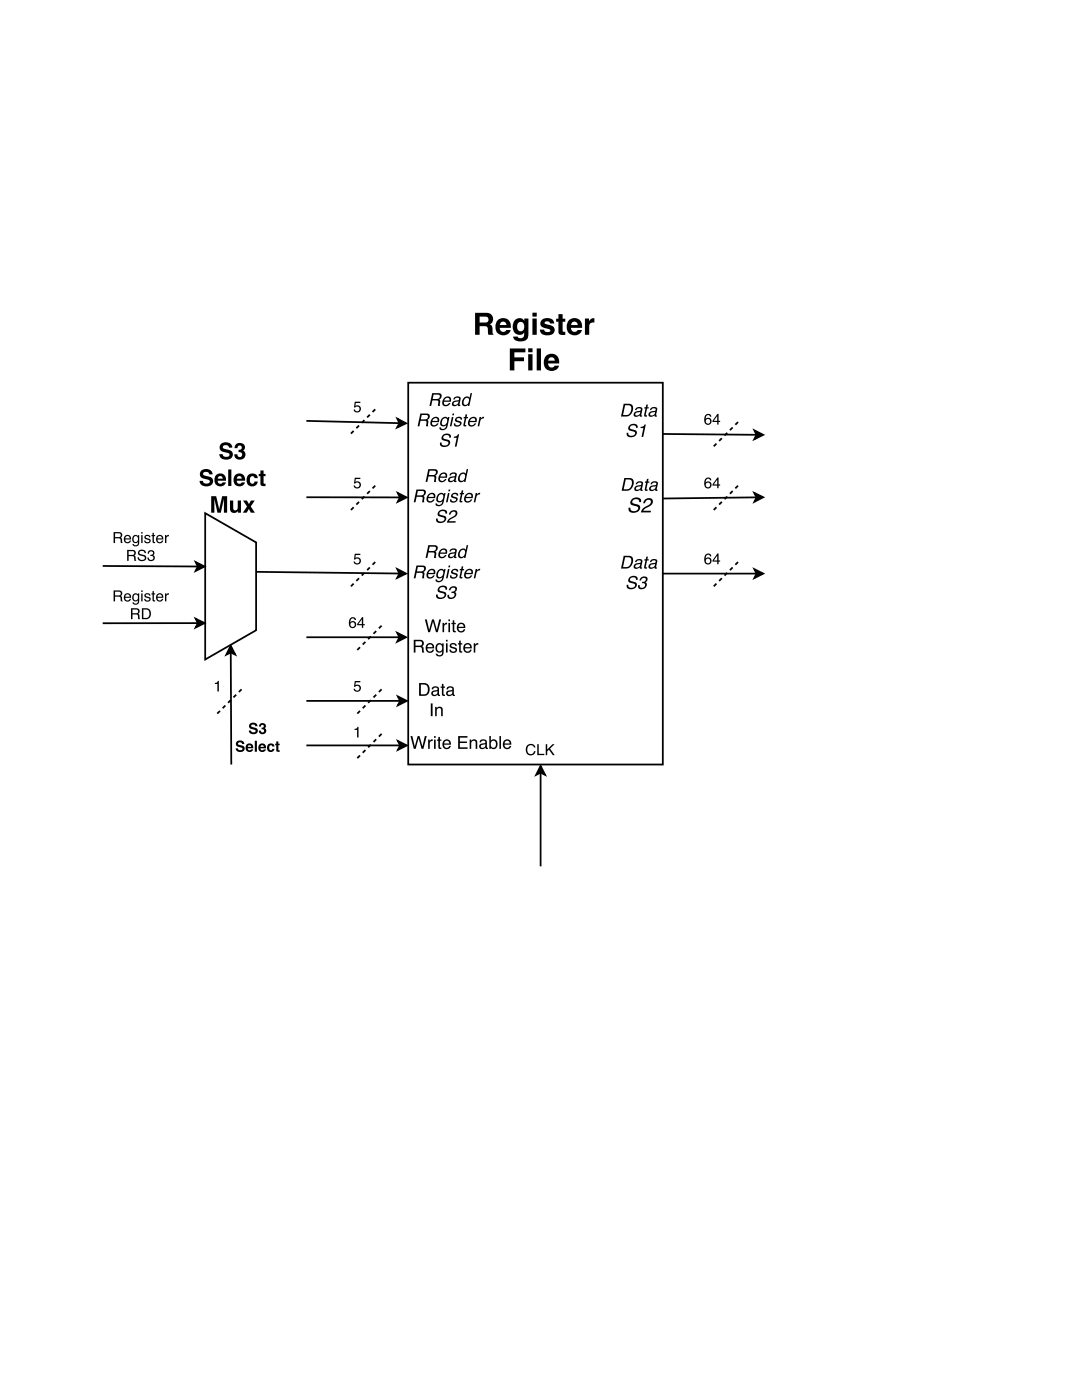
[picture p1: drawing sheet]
<svg xmlns="http://www.w3.org/2000/svg" width="216mm" height="279mm" viewBox="0 0 216 279" stroke-linecap="round" stroke-linejoin="round" font-family="sans-serif">
<path d="M81.5 76.4h50.8v76.2h-50.8z" fill="none" stroke="#000" stroke-width=".35"/>
<g fill="#000">
<path d="M70.8 80.2h1.1v.2h-.9l-.1 .6a.73 .73 0 0 1 1.1 .4 .73 .73 0 0 1-.5 1 .73 .73 0 0 1-.9-.7h.2a.47 .47 0 0 0 .7 .2 .47 .47 0 0 0 .1-.7 .47 .47 0 0 0-.7 .1h-.3z"/>
<path d="M86.5 78.8l-.2 .8h.8a.45 .45 0 0 0 .6-.3 .45 .45 0 0 0-.3-.5zM86.2 78.5h1.2a.66 .66 0 0 1 .8 .5 .66 .66 0 0 1-.6 .8l.2 .2v1h-.4l.1-.9-.4-.2h-.8l-.3 1.1h-.3zM88.7 79.4a.76 .76 0 0 1 1-.2 .76 .76 0 0 1 .2 1h-1.3a.5 .5 0 0 0 .4 .6 .5 .5 0 0 0 .6-.4h.3a.85 .85 0 0 1-1.3 .6 .85 .85 0 0 1-.1-1.4zM88.9 79.5l-.3 .4h1.1v-.3l-.2-.2zM90.6 80.4l-.1 .1a.56 .56 0 0 0 .7 .2 .56 .56 0 0 0 .3-.6zM90.6 79.4a.73 .73 0 0 1 .8-.3 .73 .73 0 0 1 .5 .5l-.2 1.1 .2 .1-.1 .2h-.3l-.1-.2a.65 .65 0 0 1-.7 .3 .65 .65 0 0 1-.5-.6l.4-.5 .9-.1 .1-.2a.45 .45 0 0 0-.5-.3 .45 .45 0 0 0-.4 .3h-.3zM92.8 79.6a.64 .64 0 0 0-.4 .7 .64 .64 0 0 0 .6 .5 .92 .92 0 0 0 .4-1.4zM92.5 79.4l.7-.3 .5 .3 .2-.9h.3l-.6 2.5h-.2v-.2a.73 .73 0 0 1-1 .1 .73 .73 0 0 1-.1-1z"/>
<path d="M95.7 63.2v1.2h1a.6 .6 0 0 0 .8-.6 .6 .6 0 0 0-.7-.6zM94.8 62.4h2.2a1.22 1.22 0 0 1 1.3 .8 1.22 1.22 0 0 1-.6 1.5 1.29 1.29 0 0 1 .6 1.6l.2 .5h-1l-.3-1.6-1.5-.1v1.7h-.9zM99.9 64.4l-.2 .5h1.4a.65 .65 0 0 0-.4-.7 .65 .65 0 0 0-.8 .2zM99.3 63.9a1.57 1.57 0 0 1 1.9-.2 1.57 1.57 0 0 1 .7 1.7h-2.2a.7 .7 0 0 0 .5 .8 .7 .7 0 0 0 .8-.3h.9a1.59 1.59 0 0 1-2 .9 1.59 1.59 0 0 1-1-2zM103.4 64.4a1.05 1.05 0 0 0 .5 1.7 .98 .98 0 0 0 .7-.9 .98 .98 0 0 0-.7-1zM102.9 63.8a1.14 1.14 0 0 1 1.7 .2v-.4h.8v3a1.41 1.41 0 0 1-1.9 1.5l-.5-.1a.94 .94 0 0 1-.6-.8h.9a.73 .73 0 0 0 .9 .2 .73 .73 0 0 0 .4-.9v-.2a1.31 1.31 0 0 1-1.6 .4 1.31 1.31 0 0 1-.7-1.5l.2-1zM106.2 62.4h.9v.8h-.9zM106.2 63.6h.9v3.2h-.9zM108.2 63.8a1.48 1.48 0 0 1 2.4 .8h-.9a.54 .54 0 0 0-.5-.5 .54 .54 0 0 0-.5 .4l.1 .1a2.2 2.2 0 0 1 1.9 1 1.17 1.17 0 0 1-1.5 1.3l-.9-.2a1.06 1.06 0 0 1-.6-.9h.9a.69 .69 0 0 0 .5 .5 .69 .69 0 0 0 .7-.3l-.1-.2a2.36 2.36 0 0 1-1.9-1l.1-.5zM111.4 62.7h.9v.9h.5v.6h-.5v1.9l.5 .1v.6h-.8l-.5-.3-.1-2.3h-.4v-.6h.4zM114.2 64.4l-.2 .5h1.3a.65 .65 0 0 0-.4-.7 .65 .65 0 0 0-.7 .2zM113.5 63.9a1.57 1.57 0 0 1 1.9-.2 1.57 1.57 0 0 1 .8 1.7h-2.3a.7 .7 0 0 0 .5 .8 .7 .7 0 0 0 .8-.3h.9a1.59 1.59 0 0 1-2 .9 1.59 1.59 0 0 1-1-2zM116.7 63.6h.8v.5a1.01 1.01 0 0 1 1.1-.6v.9a.8 .8 0 0 0-1 .9v1.5h-.9z"/>
<path d="M101.7 69.5h3.1v.8h-2.2v1h2v.8h-2v1.8h-.9zM105.4 69.5h.9v.8h-.9zM105.4 70.7h.9v3.2h-.9zM107.1 69.5h.8v4.4h-.8zM109.6 71.5l-.2 .5h1.3a.65 .65 0 0 0-.4-.7 .65 .65 0 0 0-.7 .2zM108.9 71a1.57 1.57 0 0 1 1.9-.2 1.57 1.57 0 0 1 .8 1.7h-2.2a.7 .7 0 0 0 .4 .8 .7 .7 0 0 0 .9-.3h.8a1.59 1.59 0 0 1-2 .9 1.59 1.59 0 0 1-1-2z"/>
<path d="M83.4 98l-.2 .9h.8a.45 .45 0 0 0 .6-.3 .45 .45 0 0 0-.4-.6zM83.1 97.7h1.2a.66 .66 0 0 1 .7 .5 .66 .66 0 0 1-.5 .8l.2 .3v.9h-.5l.1-.9-.4-.1h-.8l-.2 1h-.3zM85.5 98.6a.76 .76 0 0 1 1-.2 .76 .76 0 0 1 .3 1h-1.4a.5 .5 0 0 0 .4 .6 .5 .5 0 0 0 .6-.3h.3a.85 .85 0 0 1-1.2 .5 .85 .85 0 0 1-.2-1.4zM85.7 98.8l-.2 .4h1v-.4l-.2-.2zM87.5 98.6l.6-.2 .5 .2v-.2h.3l-.3 1.7a.92 .92 0 0 1-.7 .9 .92 .92 0 0 1-1-.3v-.2h.3a.59 .59 0 0 0 .8 .2 .59 .59 0 0 0 .3-.7 .72 .72 0 0 1-1.1 .1 .72 .72 0 0 1 0-1zM87.7 98.8a.94 .94 0 0 0-.2 1.2 .8 .8 0 0 0 .8-.4 .8 .8 0 0 0 0-.9zM89.4 98.4h.3l-.4 1.8h-.3zM89.5 97.7h.4l-.1 .3h-.3zM90.1 98.6a.71 .71 0 0 1 .8-.3 .71 .71 0 0 1 .5 .6h-.3a.4 .4 0 0 0-.4-.3 .4 .4 0 0 0-.4 .4h.1a.91 .91 0 0 1 .9 .7 .82 .82 0 0 1-.7 .6 .82 .82 0 0 1-.8-.5v-.1h.3a.42 .42 0 0 0 .5 .3 .42 .42 0 0 0 .3-.4 .74 .74 0 0 1-.8-.8zM92.1 97.9h.3l-.1 .5h.3v.2h-.3l-.3 1.3 .3 .1-.1 .2a.37 .37 0 0 1-.5-.3l.3-1.3h-.3l.1-.2h.2zM93 98.6a.76 .76 0 0 1 1-.2 .76 .76 0 0 1 .3 1h-1.4a.5 .5 0 0 0 .4 .6 .5 .5 0 0 0 .6-.3h.3a.85 .85 0 0 1-1.2 .5 .85 .85 0 0 1-.2-1.4zM93.3 98.8l-.3 .4h1v-.4l-.2-.2zM94.9 98.4h.3v.3l.4-.3h.2l-.1 .3a.6 .6 0 0 0-.6 .5l-.3 1h-.3z"/>
<path d="M84.2 82.8l-.2 .9h.8a.45 .45 0 0 0 .6-.3 .45 .45 0 0 0-.4-.6zM83.9 82.5h1.2a.66 .66 0 0 1 .7 .6 .66 .66 0 0 1-.5 .7l.2 .3-.1 1h-.4l.1-.9-.4-.2h-.8l-.2 1.1h-.4zM86.3 83.5a.76 .76 0 0 1 1-.3 .76 .76 0 0 1 .3 1h-1.4a.5 .5 0 0 0 .4 .7 .5 .5 0 0 0 .6-.4h.3a.85 .85 0 0 1-1.3 .5 .85 .85 0 0 1-.1-1.3zM86.5 83.6l-.2 .4h1v-.3l-.2-.2zM88.2 83.4l.6-.2 .6 .3v-.3h.3l-.4 1.7a.92 .92 0 0 1-.6 .9 .92 .92 0 0 1-1-.3v-.2h.3a.59 .59 0 0 0 .7 .2 .59 .59 0 0 0 .4-.7 .72 .72 0 0 1-1.1 .1 .72 .72 0 0 1-.1-1zM88.5 83.6a.94 .94 0 0 0-.2 1.2 .8 .8 0 0 0 .8-.4 .8 .8 0 0 0-.1-.9zM90.2 83.2h.3l-.4 1.9h-.3zM90.3 82.5h.3v.4h-.4zM90.9 83.5a.71 .71 0 0 1 .8-.3 .71 .71 0 0 1 .5 .6h-.3a.4 .4 0 0 0-.4-.4 .4 .4 0 0 0-.4 .4l.1 .1a.91 .91 0 0 1 .9 .6 .82 .82 0 0 1-.7 .6 .82 .82 0 0 1-.8-.4v-.2h.3a.42 .42 0 0 0 .4 .4 .42 .42 0 0 0 .4-.5 .74 .74 0 0 1-.9-.8zM92.9 82.7h.3l-.1 .5h.3v.3h-.3l-.3 1.2 .3 .1-.1 .3a.37 .37 0 0 1-.5-.4l.2-1.2h-.2v-.3h.3zM93.8 83.5a.76 .76 0 0 1 1-.3 .76 .76 0 0 1 .3 1h-1.4a.5 .5 0 0 0 .4 .7 .5 .5 0 0 0 .6-.4h.3a.85 .85 0 0 1-1.3 .5 .85 .85 0 0 1-.1-1.3zM94 83.6l-.2 .4h1v-.3l-.2-.2zM95.7 83.2h.3l-.1 .3 .4-.3h.3l-.1 .3a.6 .6 0 0 0-.7 .5l-.2 1.1h-.3z"/>
<path d="M85.7 93.9l-.1 .9h.8a.45 .45 0 0 0 .6-.3 .45 .45 0 0 0-.4-.6zM85.5 93.6h1.1a.66 .66 0 0 1 .8 .6 .66 .66 0 0 1-.6 .7l.3 .3-.1 1h-.4l.1-.9-.4-.2h-.8l-.2 1.1h-.4zM87.9 94.6a.76 .76 0 0 1 1-.3 .76 .76 0 0 1 .3 1.1h-1.4a.5 .5 0 0 0 .4 .6 .5 .5 0 0 0 .6-.4h.3a.85 .85 0 0 1-1.3 .5 .85 .85 0 0 1-.1-1.3zM88.1 94.7l-.2 .4h1v-.3l-.2-.2zM89.8 95.5l-.1 .2a.56 .56 0 0 0 .7 .2 .56 .56 0 0 0 .3-.7zM89.8 94.5a.73 .73 0 0 1 .8-.3 .73 .73 0 0 1 .5 .6l-.2 1.1 .2 .1-.1 .2h-.3l-.1-.3a.65 .65 0 0 1-.7 .4 .65 .65 0 0 1-.5-.6l.4-.5 .9-.2 .1-.2a.45 .45 0 0 0-.4-.3 .45 .45 0 0 0-.4 .4h-.3zM92 94.7a.64 .64 0 0 0-.3 .8 .64 .64 0 0 0 .6 .5 .92 .92 0 0 0 .3-1.4zM91.8 94.6l.6-.3 .5 .3 .2-1h.3l-.5 2.6h-.3v-.3a.73 .73 0 0 1-1 .2 .73 .73 0 0 1-.1-1.1z"/>
<path d="M88.3 86.9a1.01 1.01 0 0 1 1.7 .2v.2h-.4a.56 .56 0 0 0-.6-.5 .56 .56 0 0 0-.5 .7 1.64 1.64 0 0 1 1.3 .7 1.13 1.13 0 0 1-.8 1 1.13 1.13 0 0 1-1.2-.4v-.5h.3a.64 .64 0 0 0 .7 .6 .64 .64 0 0 0 .6-.7l-.7-.2a.58 .58 0 0 1-.6-.4 .58 .58 0 0 1 .2-.7zM90.6 87.1l.5-.1 .3-.3h.2l-.5 2.4h-.3l.3-1.7h-.6z"/>
<path d="M124.7 80.9l-.4 1.9h.6a1.2 1.2 0 0 0 .9-1.8zM124.5 80.6h1a1.04 1.04 0 0 1 .6 1.7l-.1 .2a1.21 1.21 0 0 1-1.1 .6h-1zM126.8 82.5v.1a.56 .56 0 0 0 .7 .3 .56 .56 0 0 0 .3-.7zM126.9 81.5a.73 .73 0 0 1 .7-.3 .73 .73 0 0 1 .6 .5l-.2 1.2h.1v.2h-.4l-.1-.2a.65 .65 0 0 1-.6 .3 .65 .65 0 0 1-.6-.6l.4-.4 1-.2 .1-.2a.45 .45 0 0 0-.5-.3 .45 .45 0 0 0-.4 .3h-.3zM129 80.7h.3l-.1 .6h.3l-.1 .2h-.3l-.2 1.2 .2 .2v.2a.37 .37 0 0 1-.6-.3l.3-1.3h-.3l.1-.2h.3zM129.8 82.5l-.1 .1a.56 .56 0 0 0 .7 .3 .56 .56 0 0 0 .3-.7zM129.8 81.5a.73 .73 0 0 1 .8-.3 .73 .73 0 0 1 .5 .5l-.2 1.2h.2v.2h-.4l-.1-.2a.65 .65 0 0 1-.7 .3 .65 .65 0 0 1-.5-.6l.4-.4 .9-.2 .1-.2a.45 .45 0 0 0-.4-.3 .45 .45 0 0 0-.4 .3h-.3z"/>
<path d="M124.9 95.7l-.5 2h.7a1.2 1.2 0 0 0 .8-1.9zM124.6 95.4h1a1.04 1.04 0 0 1 .6 1.7l-.1 .3a1.21 1.21 0 0 1-1 .5h-1.1zM127 97.3l-.1 .2a.56 .56 0 0 0 .7 .2 .56 .56 0 0 0 .3-.7zM127 96.3a.73 .73 0 0 1 .7-.3 .73 .73 0 0 1 .6 .6l-.2 1.1h.2l-.1 .3h-.3l-.1-.3a.65 .65 0 0 1-.7 .3 .65 .65 0 0 1-.5-.5l.3-.5 1-.2 .1-.2a.45 .45 0 0 0-.5-.3 .45 .45 0 0 0-.4 .4h-.3zM129.1 95.6h.3l-.1 .5h.3l-.1 .2h-.3l-.2 1.3 .3 .1-.1 .2a.37 .37 0 0 1-.5-.3l.2-1.3h-.2v-.2h.3zM129.9 97.3v.2a.56 .56 0 0 0 .7 .2 .56 .56 0 0 0 .3-.7zM130 96.3a.73 .73 0 0 1 .7-.3 .73 .73 0 0 1 .6 .6l-.3 1.1h.2v.3h-.4l-.1-.3a.65 .65 0 0 1-.7 .3 .65 .65 0 0 1-.5-.5l.4-.5 .9-.2 .2-.2a.45 .45 0 0 0-.5-.3 .45 .45 0 0 0-.4 .4h-.3z"/>
<path d="M125.5 85a1.01 1.01 0 0 1 1.7 .1v.3h-.3a.56 .56 0 0 0-.7-.5 .56 .56 0 0 0-.4 .7 1.64 1.64 0 0 1 1.3 .7 1.13 1.13 0 0 1-.8 .9 1.13 1.13 0 0 1-1.2-.4v-.4h.3a.64 .64 0 0 0 .7 .6 .64 .64 0 0 0 .6-.8l-.8-.2a.58 .58 0 0 1-.5-.4 .58 .58 0 0 1 .1-.6zM127.8 85.2l.5-.1 .3-.4h.3l-.6 2.5h-.3l.4-1.8h-.6z"/>
<path d="M140.8 82.8a.65 .65 0 0 1 .7-.2 .65 .65 0 0 1 .4 .6h-.2a.44 .44 0 0 0-.6-.4 .44 .44 0 0 0-.3 .6v.2a.71 .71 0 0 1 1.1 .1 .71 .71 0 0 1-.3 1.1 .71 .71 0 0 1-1-.4l-.1-.9zM140.8 84.1a.46 .46 0 0 0 .9 0 .46 .46 0 0 0-.9 0zM143.1 83l-.7 1h.7zM143.2 82.6h.2v1.4h.3v.2h-.3v.5h-.3v-.5h-.9v-.2z"/>
<path d="M140.8 95.5a.65 .65 0 0 1 .7-.2 .65 .65 0 0 1 .4 .6h-.2a.44 .44 0 0 0-.6-.4 .44 .44 0 0 0-.3 .6v.2a.71 .71 0 0 1 1.1 .1 .71 .71 0 0 1-.3 1.1 .71 .71 0 0 1-1-.4l-.1-.9zM140.8 96.8a.46 .46 0 0 0 .9 0 .46 .46 0 0 0-.9 0zM143.1 95.7l-.7 1h.7zM143.2 95.3h.2v1.4h.3v.2h-.3v.5h-.3v-.5h-.9v-.2z"/>
<path d="M83.4 113.2l-.2 .8h.8a.45 .45 0 0 0 .6-.3 .45 .45 0 0 0-.4-.5zM83.1 112.9h1.2a.66 .66 0 0 1 .7 .5 .66 .66 0 0 1-.5 .8l.2 .3v.9h-.5l.1-.9-.4-.2h-.8l-.2 1.1h-.3zM85.5 113.8a.76 .76 0 0 1 1-.2 .76 .76 0 0 1 .3 1h-1.4a.5 .5 0 0 0 .4 .6 .5 .5 0 0 0 .6-.4h.3a.85 .85 0 0 1-1.2 .6 .85 .85 0 0 1-.2-1.4zM85.7 113.9l-.2 .4h1v-.3l-.2-.2zM87.5 113.8l.6-.3 .5 .3v-.2h.3l-.3 1.7a.92 .92 0 0 1-.7 .8 .92 .92 0 0 1-1-.3v-.2h.3a.59 .59 0 0 0 .8 .3 .59 .59 0 0 0 .3-.7 .72 .72 0 0 1-1.1 .1 .72 .72 0 0 1 0-1.1zM87.7 113.9a.94 .94 0 0 0-.2 1.2 .8 .8 0 0 0 .8-.4 .8 .8 0 0 0 0-.9zM89.4 113.6h.3l-.4 1.8h-.3zM89.5 112.9h.4l-.1 .3h-.3zM90.1 113.8a.71 .71 0 0 1 .8-.3 .71 .71 0 0 1 .5 .6h-.3a.4 .4 0 0 0-.4-.3 .4 .4 0 0 0-.4 .3l.1 .1a.91 .91 0 0 1 .9 .7 .82 .82 0 0 1-.7 .6 .82 .82 0 0 1-.8-.5v-.2h.3a.42 .42 0 0 0 .5 .4 .42 .42 0 0 0 .3-.5 .74 .74 0 0 1-.8-.8zM92.1 113h.3l-.1 .6h.3v.2h-.3l-.3 1.2 .3 .2-.1 .2a.37 .37 0 0 1-.5-.4l.3-1.2h-.3l.1-.2h.2zM93 113.8a.76 .76 0 0 1 1-.2 .76 .76 0 0 1 .3 1h-1.4a.5 .5 0 0 0 .4 .6 .5 .5 0 0 0 .6-.4h.3a.85 .85 0 0 1-1.2 .6 .85 .85 0 0 1-.2-1.4zM93.3 113.9l-.3 .4h1v-.3l-.2-.2zM94.9 113.6h.3v.3l.4-.4h.2l-.1 .3a.6 .6 0 0 0-.6 .5l-.3 1.1h-.3z"/>
<path d="M85.7 109.1l-.1 .9h.8a.45 .45 0 0 0 .6-.3 .45 .45 0 0 0-.4-.6zM85.5 108.8h1.1a.66 .66 0 0 1 .8 .5 .66 .66 0 0 1-.6 .8l.3 .3-.1 1h-.4l.1-1-.4-.1h-.8l-.2 1.1h-.4zM87.9 109.7a.76 .76 0 0 1 1-.2 .76 .76 0 0 1 .3 1h-1.4a.5 .5 0 0 0 .4 .6 .5 .5 0 0 0 .6-.3h.3a.85 .85 0 0 1-1.3 .5 .85 .85 0 0 1-.1-1.4zM88.1 109.9l-.2 .4h1v-.4l-.2-.2zM89.8 110.7l-.1 .2a.56 .56 0 0 0 .7 .2 .56 .56 0 0 0 .3-.7zM89.8 109.7a.73 .73 0 0 1 .8-.3 .73 .73 0 0 1 .5 .6l-.2 1.1h.2l-.1 .3h-.3l-.1-.3a.65 .65 0 0 1-.7 .3 .65 .65 0 0 1-.5-.5l.4-.5 .9-.2 .1-.2a.45 .45 0 0 0-.4-.3 .45 .45 0 0 0-.4 .4h-.3zM92 109.9a.64 .64 0 0 0-.3 .7 .64 .64 0 0 0 .6 .5 .92 .92 0 0 0 .3-1.3zM91.8 109.8l.6-.3 .5 .2 .2-.9h.3l-.5 2.6h-.3v-.3a.73 .73 0 0 1-1 .2 .73 .73 0 0 1-.1-1.1z"/>
<path d="M87.5 102.1a1.01 1.01 0 0 1 1.7 .1v.3h-.3a.56 .56 0 0 0-.7-.5 .56 .56 0 0 0-.4 .7 1.64 1.64 0 0 1 1.3 .7 1.13 1.13 0 0 1-.9 .9 1.13 1.13 0 0 1-1.2-.3v-.5h.4a.64 .64 0 0 0 .7 .6 .64 .64 0 0 0 .5-.7l-.7-.3a.58 .58 0 0 1-.6-.4 .58 .58 0 0 1 .2-.6zM89.8 102.2a.77 .77 0 0 1 .9-.4 .77 .77 0 0 1 .6 .8 3 3 0 0 1-1.6 1.2l-.1 .2h1.3v.3h-1.7a2.05 2.05 0 0 1 1.5-1.4 .48 .48 0 0 0 0-.8 .48 .48 0 0 0-.8 .4v.2h-.3z"/>
<path d="M87.5 117.2a1.01 1.01 0 0 1 1.7 .2v.3h-.3a.56 .56 0 0 0-.7-.5 .56 .56 0 0 0-.4 .7 1.64 1.64 0 0 1 1.3 .7 1.13 1.13 0 0 1-.9 .9 1.13 1.13 0 0 1-1.2-.4v-.4h.4a.64 .64 0 0 0 .7 .6 .64 .64 0 0 0 .5-.8l-.7-.2a.58 .58 0 0 1-.6-.4 .58 .58 0 0 1 .2-.7zM89.8 117.3a.74 .74 0 0 1 .8-.3 .74 .74 0 0 1 .6 .6l-.5 .6a.82 .82 0 0 1 .2 1 .82 .82 0 0 1-.9 .3 .61 .61 0 0 1-.7-.8h.3a.55 .55 0 0 0 .6 .6 .55 .55 0 0 0 .5-.7l-.3-.2-.3-.1v-.2a.44 .44 0 0 0 .7-.2 .44 .44 0 0 0-.3-.6 .44 .44 0 0 0-.6 .3v.2h-.3z"/>
<path d="M124.7 111.2l-.4 2h.6a1.2 1.2 0 0 0 .9-1.9zM124.5 110.9h1a1.04 1.04 0 0 1 .6 1.8l-.1 .2a1.21 1.21 0 0 1-1.1 .6h-1zM126.8 112.8v.2a.56 .56 0 0 0 .7 .2 .56 .56 0 0 0 .3-.7zM126.9 111.8a.73 .73 0 0 1 .7-.3 .73 .73 0 0 1 .6 .6l-.2 1.1h.1v.3h-.4l-.1-.3a.65 .65 0 0 1-.6 .3 .65 .65 0 0 1-.6-.5l.4-.5 1-.2 .1-.2a.45 .45 0 0 0-.5-.3 .45 .45 0 0 0-.4 .4h-.3zM129 111.1h.3l-.1 .5h.3l-.1 .3h-.3l-.2 1.2 .2 .1v.3a.37 .37 0 0 1-.6-.4l.3-1.2h-.3l.1-.3h.3zM129.8 112.8l-.1 .2a.56 .56 0 0 0 .7 .2 .56 .56 0 0 0 .3-.7zM129.8 111.8a.73 .73 0 0 1 .8-.3 .73 .73 0 0 1 .5 .6l-.2 1.1h.2v.3h-.4l-.1-.3a.65 .65 0 0 1-.7 .3 .65 .65 0 0 1-.5-.5l.4-.5 .9-.2 .1-.2a.45 .45 0 0 0-.4-.3 .45 .45 0 0 0-.4 .4h-.3z"/>
<path d="M125.5 115.3a1.01 1.01 0 0 1 1.7 .2v.2h-.3a.56 .56 0 0 0-.7-.5 .56 .56 0 0 0-.4 .7 1.64 1.64 0 0 1 1.3 .7 1.13 1.13 0 0 1-.8 1 1.13 1.13 0 0 1-1.2-.4v-.5h.3a.64 .64 0 0 0 .7 .6 .64 .64 0 0 0 .6-.7l-.8-.3a.58 .58 0 0 1-.5-.3 .58 .58 0 0 1 .1-.7zM127.8 115.4a.74 .74 0 0 1 .8-.4 .74 .74 0 0 1 .6 .7l-.4 .5a.82 .82 0 0 1 .1 1 .82 .82 0 0 1-.9 .4 .61 .61 0 0 1-.7-.8h.4a.55 .55 0 0 0 .6 .5 .55 .55 0 0 0 .4-.7l-.2-.2h-.4v-.3a.44 .44 0 0 0 .7-.2 .44 .44 0 0 0-.3-.6 .44 .44 0 0 0-.5 .4l-.1 .2h-.3z"/>
<path d="M126 99.7a1.16 1.16 0 0 1 1.9 .2v.3h-.4a.69 .69 0 0 0-.7-.6 .69 .69 0 0 0-.6 .7l.2 .2a1.38 1.38 0 0 1 1.3 .7 1.3 1.3 0 0 1-.9 1.1 1.3 1.3 0 0 1-1.4-.4v-.6h.4a.77 .77 0 0 0 .6 .8 .77 .77 0 0 0 .9-.4 .44 .44 0 0 0 0-.5 .44 .44 0 0 0-.5-.2l-.4-.1a.67 .67 0 0 1-.6-.4 .67 .67 0 0 1 .2-.8zM128.8 99.6a.85 .85 0 0 1 .9-.2 .85 .85 0 0 1 .6 .9 3.4 3.4 0 0 1-1.8 1.4l-.2 .2h1.6l-.1 .4h-1.9a2.63 2.63 0 0 1 1.7-1.6 .53 .53 0 0 0 .1-.9 .53 .53 0 0 0-.8 .2l-.2 .4h-.4z"/>
<path d="M140.8 110.7a.65 .65 0 0 1 .7-.2 .65 .65 0 0 1 .4 .5h-.2a.44 .44 0 0 0-.6-.3 .44 .44 0 0 0-.3 .6v.2a.71 .71 0 0 1 1.1 .1 .71 .71 0 0 1-.3 1 .71 .71 0 0 1-1-.4l-.1-.8zM140.8 111.9a.46 .46 0 0 0 .9 0 .46 .46 0 0 0-.9 0zM143.1 110.9l-.7 1h.7zM143.2 110.5h.2v1.4h.3v.2h-.3v.5h-.3v-.5h-.9v-.3z"/>
<path d="M82.9 128v.8h.8a.44 .44 0 0 0 .5-.4 .44 .44 0 0 0-.5-.4zM82.6 127.7h1.1a.7 .7 0 0 1 .8 .4 .7 .7 0 0 1-.3 .9l.3 .3 .2 .9h-.5v-.7a.4 .4 0 0 0-.5-.4h-.8v1.1h-.3zM85.2 128.6a.85 .85 0 0 1 1-.2 .85 .85 0 0 1 .4 1h-1.3a.53 .53 0 0 0 .4 .6 .53 .53 0 0 0 .6-.4h.3a.9 .9 0 0 1-1.3 .6 .9 .9 0 0 1-.3-1.4zM85.4 128.8l-.1 .4h1l-.1-.4-.2-.2zM87.1 128.6l.6-.3 .5 .3v-.2h.3v1.7a.81 .81 0 0 1-.6 .9 .81 .81 0 0 1-1-.5h.4a.54 .54 0 0 0 .7 .2 .54 .54 0 0 0 .2-.7 .81 .81 0 0 1-1.1 .1 .81 .81 0 0 1-.2-1.1zM87.4 128.8a.65 .65 0 0 0-.2 .8 .65 .65 0 0 0 .8 .3 .65 .65 0 0 0 .2-.9 .65 .65 0 0 0-.8-.2zM89 128.4h.3v1.8h-.3zM89 127.7h.3v.3h-.3zM89.9 128.5a.75 .75 0 0 1 1.2 .4h-.3a.39 .39 0 0 0-.4-.3 .39 .39 0 0 0-.3 .3l.1 .2a.8 .8 0 0 1 1 .8 .8 .8 0 0 1-.8 .4 .8 .8 0 0 1-.7-.7h.3a.45 .45 0 0 0 .4 .4 .45 .45 0 0 0 .5-.4l-.1-.1a.94 .94 0 0 1-1.1-.8zM91.6 127.9h.3v.5h.3v.2h-.3v1.2l.3 .2v.2a.44 .44 0 0 1-.6-.3v-1.3h-.2v-.2h.2zM92.7 128.6a.85 .85 0 0 1 1-.2 .85 .85 0 0 1 .4 1h-1.3a.53 .53 0 0 0 .4 .6 .53 .53 0 0 0 .6-.4h.3a.9 .9 0 0 1-1.3 .6 .9 .9 0 0 1-.3-1.4zM92.9 128.8l-.1 .4h1l-.1-.4-.2-.2zM94.5 128.4h.3v.3l.4-.3 .2-.1v.4a.5 .5 0 0 0-.6 .5v1h-.3z"/>
<path d="M84 136.6v2h.6a1 1 0 0 0 .8-1 1 1 0 0 0-.8-1zM83.6 136.3h1.1a1.29 1.29 0 0 1 1 1.3 1.29 1.29 0 0 1-1 1.3h-1.1zM86.4 138.2a.44 .44 0 0 0 .6 .4 .44 .44 0 0 0 .2-.6zM86.2 137.2a.8 .8 0 0 1 1.4 .3v1.1h.2v.3h-.3l-.2-.3a.64 .64 0 0 1-.9 .3 .64 .64 0 0 1-.2-.9l1.1-.3a.42 .42 0 0 0-.4-.5 .42 .42 0 0 0-.5 .4h-.3zM88.2 136.5h.3v.5h.3v.3h-.3v1.2l.3 .1v.3a.44 .44 0 0 1-.6-.4v-1.2h-.3v-.3h.3zM89.4 138.2a.44 .44 0 0 0 .6 .4 .44 .44 0 0 0 .2-.6zM89.2 137.2a.8 .8 0 0 1 1.4 .3v1.1h.2v.3h-.4l-.1-.3a.64 .64 0 0 1-.9 .3 .64 .64 0 0 1-.2-.9l1-.3a.42 .42 0 0 0-.3-.5 .42 .42 0 0 0-.5 .4h-.3z"/>
<path d="M84.8 123.6h.4l.4 2.1 .6-2.1h.4l.6 2.1 .4-2.1h.4l-.6 2.6h-.4l-.6-2.1-.6 2.1h-.4zM88.3 124.3h.3v.3l.3-.3h.3v.3a.5 .5 0 0 0-.6 .5v1.1h-.3zM89.5 124.3h.3v1.9h-.3zM89.5 123.6h.3v.4h-.3zM90.3 123.8h.3v.5h.3v.3h-.3v1.2l.3 .1v.3a.44 .44 0 0 1-.6-.4v-1.2h-.2v-.3h.2zM91.4 124.5a.85 .85 0 0 1 1-.1 .85 .85 0 0 1 .4 .9h-1.3a.53 .53 0 0 0 .4 .7 .53 .53 0 0 0 .6-.4h.3a.9 .9 0 0 1-1.3 .5 .9 .9 0 0 1-.2-1.3zM91.6 124.7l-.1 .4h1l-.1-.3-.2-.2z"/>
<path d="M86 140.4h.3v2.5h-.3zM86.8 141.1h.3v.2a.65 .65 0 0 1 .8-.3 .65 .65 0 0 1 .4 .7v1.2h-.3v-1.1a.46 .46 0 0 0-.5-.5 .46 .46 0 0 0-.4 .7v.9h-.3z"/>
<path d="M105.2 148.8a.95 .95 0 0 1 .9-.3 .95 .95 0 0 1 .7 .7h-.3a.7 .7 0 0 0-.9-.4 .7 .7 0 0 0-.4 .8 .69 .69 0 0 0 .5 .9 .69 .69 0 0 0 .9-.6h.2a1.02 1.02 0 0 1-1.3 .8 1.02 1.02 0 0 1-.6-1.4zM107.2 148.5h.3v1.9h1.1v.3h-1.4zM108.9 148.5h.3v1.1l1.1-1.1h.4l-.9 .9 .9 1.3h-.4l-.8-1.1-.3 .3v.8h-.3z"/>
</g>
<path d="M70 86.5l5.1-5M142.4 89.1l5.1-5.1M142.4 117l5.1-5.1M142.4 101.8l5.1-5.1" fill="none" stroke="#030303" stroke-width=".35" stroke-dasharray=".8 .8" stroke-linecap="butt"/>
<path d="M107.9 154.2v18.7" fill="none" stroke="#030303" stroke-width=".35"/>
<path d="M107.9 152.9l.9 1.7-.9-.4-.9 .4z" fill="#030303"/>
<path d="M61.1 84l18.6 .5M107.9 152.9l.9 1.7-.9-.4-.9 .4z" fill="none" stroke="#030303" stroke-width=".35"/>
<path d="M79.3 83.6l1.7 .9-1.8 .8 .5-.8z" fill="#030303"/>
<path d="M61.1 99.2l18.7 .1M79.3 83.6l1.7 .9-1.8 .8 .5-.8z" fill="none" stroke="#030303" stroke-width=".35"/>
<path d="M70 101.8l5.1-5.1" fill="none" stroke="#030303" stroke-width=".35" stroke-dasharray=".8 .8" stroke-linecap="butt"/>
<path d="M70.8 95.3h1.1v.3h-.9l-.1 .6a.73 .73 0 0 1 1.1 .3 .73 .73 0 0 1-.5 1 .73 .73 0 0 1-.9-.6h.2a.47 .47 0 0 0 .7 .2 .47 .47 0 0 0 .1-.7 .47 .47 0 0 0-.7 .1h-.3z" fill="#000"/>
<path d="M79.4 98.4l1.7 .9-1.7 .9 .4-.9z" fill="#030303"/>
<path d="M79.4 98.4l1.7 .9-1.7 .9 .4-.9zM51 114.1l28.7 .4" fill="none" stroke="#030303" stroke-width=".35"/>
<path d="M70 117l5.1-5.1" fill="none" stroke="#030303" stroke-width=".35" stroke-dasharray=".8 .8" stroke-linecap="butt"/>
<path d="M70.8 110.5h1.1v.3h-.9l-.1 .6a.73 .73 0 0 1 1.1 .3 .73 .73 0 0 1-.5 1 .73 .73 0 0 1-.9-.6h.2a.47 .47 0 0 0 .7 .2 .47 .47 0 0 0 .1-.7 .47 .47 0 0 0-.7 .1h-.3z" fill="#000"/>
<path d="M79.3 113.6l1.7 .9-1.8 .8 .5-.8z" fill="#030303"/>
<path d="M79.3 113.6l1.7 .9-1.8 .8 .5-.8zM61.1 127.2h18.6" fill="none" stroke="#030303" stroke-width=".35"/>
<path d="M70.8 135.9h1.1v.3h-.9l-.1 .6a.73 .73 0 0 1 1.1 .3 .73 .73 0 0 1-.5 1 .73 .73 0 0 1-.9-.6h.2a.47 .47 0 0 0 .7 .2 .47 .47 0 0 0 .1-.7 .47 .47 0 0 0-.7 .1h-.3z" fill="#000"/>
<path d="M79.3 126.3l1.7 .9-1.7 .9 .4-.9z" fill="#030303"/>
<path d="M61.1 139.9h18.7M79.3 126.3l1.7 .9-1.7 .9 .4-.9z" fill="none" stroke="#030303" stroke-width=".35"/>
<path d="M79.4 139l1.8 .9-1.8 .9 .4-.9z" fill="#030303"/>
<path d="M151 99.3l-18.7 .2M79.4 139l1.8 .9-1.8 .9 .4-.9z" fill="none" stroke="#030303" stroke-width=".35"/>
<path d="M71.3 129.7l5.1-5.1M71.3 142.4l5.1-5.1" fill="none" stroke="#030303" stroke-width=".35" stroke-dasharray=".8 .8" stroke-linecap="butt"/>
<path d="M69.9 123.4a.65 .65 0 0 1 .7-.2 .65 .65 0 0 1 .4 .5h-.2a.44 .44 0 0 0-.6-.3 .44 .44 0 0 0-.3 .6v.2a.71 .71 0 0 1 1 .1 .71 .71 0 0 1-.2 1 .71 .71 0 0 1-1-.4l-.1-.8zM69.9 124.6a.46 .46 0 0 0 .9 0 .46 .46 0 0 0-.9 0zM72.2 123.6l-.7 1h.7zM72.2 123.2h.3v1.4h.3v.2h-.3v.5h-.3v-.5h-.9v-.3z" fill="#000"/>
<path d="M150.5 98.4l1.8 .8-1.8 1 .5-.9z" fill="#030303"/>
<path d="M150.5 98.4l1.8 .8-1.8 1 .5-.9zM132.3 114.5h18.7" fill="none" stroke="#030303" stroke-width=".35"/>
<path d="M150.5 113.6l1.8 .9-1.8 .9 .5-.9z" fill="#030303"/>
<path d="M132.1 86.6l18.9 .2M150.5 113.6l1.8 .9-1.8 .9 .5-.9z" fill="none" stroke="#030303" stroke-width=".35"/>
<path d="M150.5 85.9l1.8 .9-1.8 .9 .5-.9z" fill="#030303"/>
<path d="M150.5 85.9l1.8 .9-1.8 .9 .5-.9zM61.1 148.8h18.7" fill="none" stroke="#030303" stroke-width=".35"/>
<g fill="#000">
<path d="M70.7 145.5a.47 .47 0 0 0 .6-.4h.2v2.1h-.2v-1.5h-.6z"/>
<path d="M81.9 146.9h.4l.5 2.1 .5-2.1h.4l.6 2.1 .5-2.1h.4l-.7 2.6h-.4l-.6-2.2-.6 2.2h-.3zM85.4 147.6h.3v.3l.4-.3h.2v.3a.5 .5 0 0 0-.6 .5v1.1h-.3zM86.6 147.6h.3v1.9h-.3zM86.6 146.9h.3v.4h-.3zM87.5 147.1h.3v.5h.3v.2h-.3v1.3l.3 .1v.3a.44 .44 0 0 1-.6-.4v-1.3h-.3v-.2h.3zM88.5 147.8a.85 .85 0 0 1 1.1-.1 .85 .85 0 0 1 .4 .9h-1.4a.53 .53 0 0 0 .4 .6 .53 .53 0 0 0 .6-.3h.4a.9 .9 0 0 1-1.3 .5 .9 .9 0 0 1-.3-1.4zM88.8 148l-.2 .4h1.1l-.1-.4-.3-.2zM91.4 146.9h1.9v.3h-1.5v.8h1.4v.3h-1.4v.8h1.5v.4h-1.9zM93.7 147.6h.3v.3a.65 .65 0 0 1 .8-.3 .65 .65 0 0 1 .4 .7v1.2h-.3v-1.2a.46 .46 0 0 0-.5-.4 .46 .46 0 0 0-.4 .6v1h-.3zM96 148.8a.44 .44 0 0 0 .5 .4 .44 .44 0 0 0 .3-.7zM95.8 147.8a.8 .8 0 0 1 1.4 .3v1.1h.2v.3h-.4l-.1-.3a.64 .64 0 0 1-.9 .3 .64 .64 0 0 1-.2-.9l1-.4a.42 .42 0 0 0-.4-.4 .42 .42 0 0 0-.4 .4h-.3zM97.6 146.9h.3v.9a.81 .81 0 0 1 1.1-.1 .81 .81 0 0 1 .3 1.1 .74 .74 0 0 1-.5 .7 .74 .74 0 0 1-.9-.3v.3h-.3zM98.1 148a.64 .64 0 0 0-.2 .9 .64 .64 0 0 0 .9 .1 .65 .65 0 0 0 .1-.8 .65 .65 0 0 0-.8-.2zM99.7 146.9h.3v2.6h-.3zM100.6 147.8a.85 .85 0 0 1 1-.1 .85 .85 0 0 1 .4 .9h-1.3a.53 .53 0 0 0 .4 .6 .53 .53 0 0 0 .6-.3h.3a.9 .9 0 0 1-1.3 .5 .9 .9 0 0 1-.3-1.4zM100.8 148l-.1 .4h1l-.1-.4-.2-.2z"/>
</g>
<path d="M79.4 147.9l1.8 .9-1.8 .9 .4-.9z" fill="#030303"/>
<path d="M79.4 147.9l1.8 .9-1.8 .9 .4-.9z" fill="none" stroke="#030303" stroke-width=".35"/>
<path d="M71.3 151.3l5.1-5.1" fill="none" stroke="#030303" stroke-width=".35" stroke-dasharray=".8 .8" stroke-linecap="butt"/>
<path d="M40.9 102.4l10.2 5.9v17.5l-10.2 5.8z" fill="#fff"/>
<path d="M40.9 102.4l10.2 5.9v17.5l-10.2 5.8z" fill="none" stroke="#030303" stroke-width=".35"/>
<g fill="#000">
<path d="M39 112.2l1.8 .9-1.8 .8 .5-.8zM39 123.5l1.8 .9-1.8 .8 .5-.8zM42.9 136.3a.47 .47 0 0 0 .6-.4h.2v2.1h-.3v-1.5h-.5zM46 128.9l.9 1.7-.9-.4-.8 .5z"/>
<path d="M40.2 93.9a1.36 1.36 0 0 1 2.2 .8h-.6a.65 .65 0 0 0-.6-.5 .65 .65 0 0 0-.7 .4l.3 .3a1.98 1.98 0 0 1 1.7 .9 1.37 1.37 0 0 1-1 1.3 1.37 1.37 0 0 1-1.5-.5l-.2-.6h.7a.73 .73 0 0 0 .6 .5 .73 .73 0 0 0 .8-.4l-.3-.3a2.18 2.18 0 0 1-1.7-.9 1 1 0 0 1 .3-1zM43.6 95.2l-.2 .3h1a.49 .49 0 0 0-.3-.4 .49 .49 0 0 0-.5 .1zM43.1 94.8a1.18 1.18 0 0 1 1.4-.2 1.18 1.18 0 0 1 .6 1.3h-1.7a.53 .53 0 0 0 .4 .6 .53 .53 0 0 0 .6-.2h.7a1.22 1.22 0 0 1-1.7 .6 1.22 1.22 0 0 1-.5-1.7zM45.5 93.7h.7v3.3h-.7zM47.4 95.2l-.1 .3h.9a.49 .49 0 0 0-.2-.4 .49 .49 0 0 0-.6 .1zM46.9 94.8a1.18 1.18 0 0 1 1.4-.2 1.18 1.18 0 0 1 .6 1.3h-1.7a.53 .53 0 0 0 .4 .6 .53 .53 0 0 0 .6-.2h.7a1.22 1.22 0 0 1-1.7 .6 1.22 1.22 0 0 1-.5-1.7zM49.5 94.8a1.12 1.12 0 0 1 1.2-.3 1.12 1.12 0 0 1 .7 .9h-.6a.5 .5 0 0 0-.7-.3 .5 .5 0 0 0-.2 .7 .49 .49 0 0 0 .2 .7 .49 .49 0 0 0 .7-.4h.6a1.15 1.15 0 0 1-1.4 .9 1.15 1.15 0 0 1-.8-1.5zM52 93.9h.6v.7h.4v.4h-.4v1.4l.4 .1v.5h-.6a.44 .44 0 0 1-.4-.5v-1.5h-.4v-.4h.4z"/>
<path d="M42.1 99h1l.6 2.6 .6-2.6h1v3.3h-.6v-2.7l-.6 2.7h-.7l-.6-2.7v2.7h-.7zM45.9 99.9h.6v1.5a.47 .47 0 0 0 .6 .5 .47 .47 0 0 0 .3-.7v-1.3h.7v2.4h-.6l-.1-.3a.86 .86 0 0 1-1 .3 .86 .86 0 0 1-.5-.9zM48.5 99.9h.8l.4 .7 .4-.7h.7l-.8 1.2 .9 1.2h-.8l-.5-.7-.4 .7h-.7l.8-1.2z"/>
<path d="M44.1 88.6a1.36 1.36 0 0 1 2.3 .7h-.7a.65 .65 0 0 0-.6-.5 .65 .65 0 0 0-.6 .4l.2 .3a1.98 1.98 0 0 1 1.7 .9 1.37 1.37 0 0 1-.9 1.4 1.37 1.37 0 0 1-1.6-.6l-.1-.6h.6a.73 .73 0 0 0 .7 .6 .73 .73 0 0 0 .7-.5l-.3-.3a2.18 2.18 0 0 1-1.6-.8 1 1 0 0 1 .2-1zM47.1 88.6a.98 .98 0 0 1 1.3-.1 .98 .98 0 0 1 .3 1.3l-.2 .1a1.01 1.01 0 0 1 .3 1.4 1.01 1.01 0 0 1-1.3 .4l-.4-.2-.3-.6-.1-.2h.7a.49 .49 0 0 0 .4 .5 .49 .49 0 0 0 .5-.5 .49 .49 0 0 0-.5-.5h-.2v-.4h.3a.43 .43 0 0 0 .3-.5 .43 .43 0 0 0-.5-.4 .43 .43 0 0 0-.3 .5h-.6z"/>
<path d="M23 106.4v.8h.6a.38 .38 0 0 0 .5-.4 .38 .38 0 0 0-.4-.4zM22.7 106.2a1.88 1.88 0 0 1 1.6 .2l.1 .6-.3 .3 .2 .2 .2 .9h-.4l-.1-.8-.4-.2h-.6v1h-.3zM24.9 107a.73 .73 0 0 1 .9-.2 .73 .73 0 0 1 .4 .9h-1.2a.45 .45 0 0 0 .3 .5 .45 .45 0 0 0 .6-.3h.2a.78 .78 0 0 1-1.1 .4 .78 .78 0 0 1-.2-1.1zM25.1 107.1l-.1 .3h.9l-.3-.4zM26.6 107l.4-.2 .5 .2v-.2h.3v1.4a.7 .7 0 0 1-.5 .8 .7 .7 0 0 1-.9-.4h.3a.46 .46 0 0 0 .6 .2 .46 .46 0 0 0 .2-.6 .69 .69 0 0 1-.9 .1 .69 .69 0 0 1-.2-.9zM26.8 107.1a.56 .56 0 0 0-.1 .7 .56 .56 0 0 0 .7 .3 .56 .56 0 0 0 .1-.8 .56 .56 0 0 0-.7-.2zM28.2 106.8h.3v1.6h-.3zM28.2 106.2h.3v.3h-.3zM29 106.9a.64 .64 0 0 1 1 .3h-.2a.34 .34 0 0 0-.4-.2 .34 .34 0 0 0-.3 .3h.1a.76 .76 0 0 1 .8 .8 .69 .69 0 0 1-.7 .3 .69 .69 0 0 1-.5-.5h.2a.39 .39 0 0 0 .4 .3 .39 .39 0 0 0 .4-.3l-.1-.1a.76 .76 0 0 1-.9-.8zM30.4 106.3h.3v.5h.3v.2h-.3v1l.3 .2v.2a.38 .38 0 0 1-.6-.3v-1.1h-.2v-.2h.2zM31.3 107a.73 .73 0 0 1 .9-.2 .73 .73 0 0 1 .4 .9h-1.2a.45 .45 0 0 0 .4 .5 .45 .45 0 0 0 .5-.3h.3a.78 .78 0 0 1-1.1 .4 .78 .78 0 0 1-.3-1.1zM31.6 107.1l-.2 .3h.9l-.3-.4zM32.9 106.8h.3v.3l.3-.3h.2v.2a.43 .43 0 0 0-.5 .5v.9h-.3z"/>
<path d="M23 118.1v.7h.6a.38 .38 0 0 0 .5-.3 .38 .38 0 0 0-.4-.4zM22.7 117.8a1.88 1.88 0 0 1 1.6 .2l.1 .6-.3 .3 .2 .3 .2 .8h-.4l-.1-.8-.4-.1h-.6v.9h-.3zM24.9 118.6a.73 .73 0 0 1 .9-.1 .73 .73 0 0 1 .4 .8h-1.2a.45 .45 0 0 0 .3 .5 .45 .45 0 0 0 .6-.3h.2a.78 .78 0 0 1-1.1 .5 .78 .78 0 0 1-.2-1.2zM25.1 118.8l-.1 .3h.9l-.3-.5zM26.6 118.6l.4-.2 .5 .2v-.2h.3v1.5a.7 .7 0 0 1-.5 .8 .7 .7 0 0 1-.9-.5h.3a.46 .46 0 0 0 .6 .2 .46 .46 0 0 0 .2-.6 .69 .69 0 0 1-.9 .1 .69 .69 0 0 1-.2-.9zM26.8 118.7a.56 .56 0 0 0-.1 .8 .56 .56 0 0 0 .7 .2 .56 .56 0 0 0 .1-.7 .56 .56 0 0 0-.7-.3zM28.2 118.4h.3v1.6h-.3zM28.2 117.8h.3v.3h-.3zM29 118.5a.64 .64 0 0 1 1 .4h-.2a.34 .34 0 0 0-.4-.3 .34 .34 0 0 0-.3 .3l.1 .1a.76 .76 0 0 1 .8 .8 .69 .69 0 0 1-.7 .3 .69 .69 0 0 1-.5-.6h.2a.39 .39 0 0 0 .4 .4 .39 .39 0 0 0 .4-.4l-.1-.1a.76 .76 0 0 1-.9-.7zM30.4 118h.3v.4h.3v.2h-.3v1.1l.3 .1v.2a.38 .38 0 0 1-.6-.3v-1.1h-.2v-.2h.2zM31.3 118.6a.73 .73 0 0 1 .9-.1 .73 .73 0 0 1 .4 .8h-1.2a.45 .45 0 0 0 .4 .5 .45 .45 0 0 0 .5-.3h.3a.78 .78 0 0 1-1.1 .5 .78 .78 0 0 1-.3-1.2zM31.6 118.8l-.2 .3h.9l-.3-.5zM32.9 118.4h.3v.3l.3-.3h.2v.3a.43 .43 0 0 0-.5 .4v.9h-.3z"/>
<path d="M25.7 110v.7h.7a.38 .38 0 0 0 .4-.3 .38 .38 0 0 0-.4-.4zM25.4 109.7a1.88 1.88 0 0 1 1.6 .2l.1 .6-.3 .4 .2 .2 .2 .8h-.4l-.1-.8-.4-.1h-.6v.9h-.3zM27.7 109.9a.86 .86 0 0 1 1.4 .5h-.3a.51 .51 0 0 0-.5-.5 .51 .51 0 0 0-.5 .5l.5 .3a.69 .69 0 0 1 .9 .6 .69 .69 0 0 1-.9 .7l-.5-.1-.3-.3-.1-.4h.3a.58 .58 0 0 0 .6 .5 .58 .58 0 0 0 .6-.5l-.8-.3a.59 .59 0 0 1-.5-.4 .59 .59 0 0 1 .1-.6zM29.7 109.9a.62 .62 0 0 1 .9 0 .62 .62 0 0 1 0 .8l-.1 .1a.7 .7 0 0 1-.1 1.2 .7 .7 0 0 1-1-.7h.3a.46 .46 0 0 0 .4 .5 .46 .46 0 0 0 .5-.5 .46 .46 0 0 0-.6-.4v-.2a.4 .4 0 0 0 .5-.3 .4 .4 0 0 0-.3-.4 .4 .4 0 0 0-.5 .3v.2h-.2z"/>
<path d="M26.4 121.6v.8h.7a.38 .38 0 0 0 .5-.4 .38 .38 0 0 0-.4-.4zM26.1 121.4a1.88 1.88 0 0 1 1.6 .2l.1 .6-.2 .3 .2 .2 .2 .9h-.4l-.1-.8-.4-.2h-.7v1h-.3zM28.6 121.6v1.7h.5a.86 .86 0 0 0 .7-.8 .86 .86 0 0 0-.7-.9zM28.3 121.4h.9a1.11 1.11 0 0 1 .9 1.1 1.11 1.11 0 0 1-.9 1.1h-.9z"/>
<path d="M47.3 148a.91 .91 0 0 1 1.5 .5h-.5a.37 .37 0 0 0-.4-.4 .37 .37 0 0 0-.3 .5 1.12 1.12 0 0 1 1.2 .8 .92 .92 0 0 1-.9 .7 .92 .92 0 0 1-.9-.7h.5a.46 .46 0 0 0 .4 .3 .46 .46 0 0 0 .5-.4l-.2-.1a.91 .91 0 0 1-1.1-.9zM49.5 148.8l-.1 .3h.7l-.2-.4zM49.2 148.6a.79 .79 0 0 1 1-.1 .79 .79 0 0 1 .3 .8h-1.1l.3 .4 .8-.1a.84 .84 0 0 1-1.2 .3 .84 .84 0 0 1-.1-1.3zM50.8 147.8h.5v2.2h-.5zM52.1 148.8l-.1 .3h.6l-.2-.4zM51.8 148.6a.79 .79 0 0 1 .9-.1 .79 .79 0 0 1 .4 .8h-1.1l.2 .4 .9-.1a.84 .84 0 0 1-1.3 .3 .84 .84 0 0 1 0-1.3zM53.5 148.6a.75 .75 0 0 1 .7-.2 .75 .75 0 0 1 .6 .6l-.5-.1a.39 .39 0 0 0-.5-.1 .39 .39 0 0 0-.1 .6l.3 .3 .3-.3h.5a.8 .8 0 0 1-1.2 .6 .8 .8 0 0 1-.2-1.2zM55.1 148h.4v.4h.3v.3h-.3v1h.3v.3h-.5l-.2-.1v-1.2h-.2v-.3h.2z"/>
<path d="M49.9 144.4a.91 .91 0 0 1 1.5 .5h-.5a.37 .37 0 0 0-.4-.4 .37 .37 0 0 0-.3 .5 1.12 1.12 0 0 1 1.3 .8 .92 .92 0 0 1-1 .7 .92 .92 0 0 1-.8-.7h.4a.46 .46 0 0 0 .5 .4 .46 .46 0 0 0 .4-.4l-.2-.2a.91 .91 0 0 1-1.1-.9zM51.9 144.5a.63 .63 0 0 1 .9-.1 .63 .63 0 0 1 0 .9 .72 .72 0 0 1 0 1.2 .72 .72 0 0 1-1.1-.3l-.1-.4h.5a.32 .32 0 0 0 .2 .4 .32 .32 0 0 0 .4-.3 .32 .32 0 0 0-.3-.4h-.2v-.3h.2a.29 .29 0 0 0 .2-.3 .29 .29 0 0 0-.3-.3 .29 .29 0 0 0-.2 .4h-.4z"/>
</g>
<path d="M20.5 113l19 .1M39 112.2l1.8 .9-1.8 .8 .5-.8zM39 123.5l1.8 .9-1.8 .8 .5-.8zM39.5 124.4h-19M46 128.9l.9 1.7-.9-.4-.8 .5zM46 130.2l.2 22.4" fill="none" stroke="#000" stroke-width=".35"/>
<path d="M43.4 142.4l5-5.1" fill="none" stroke="#000" stroke-width=".35" stroke-dasharray=".8 .8" stroke-linecap="butt"/>
</svg>
